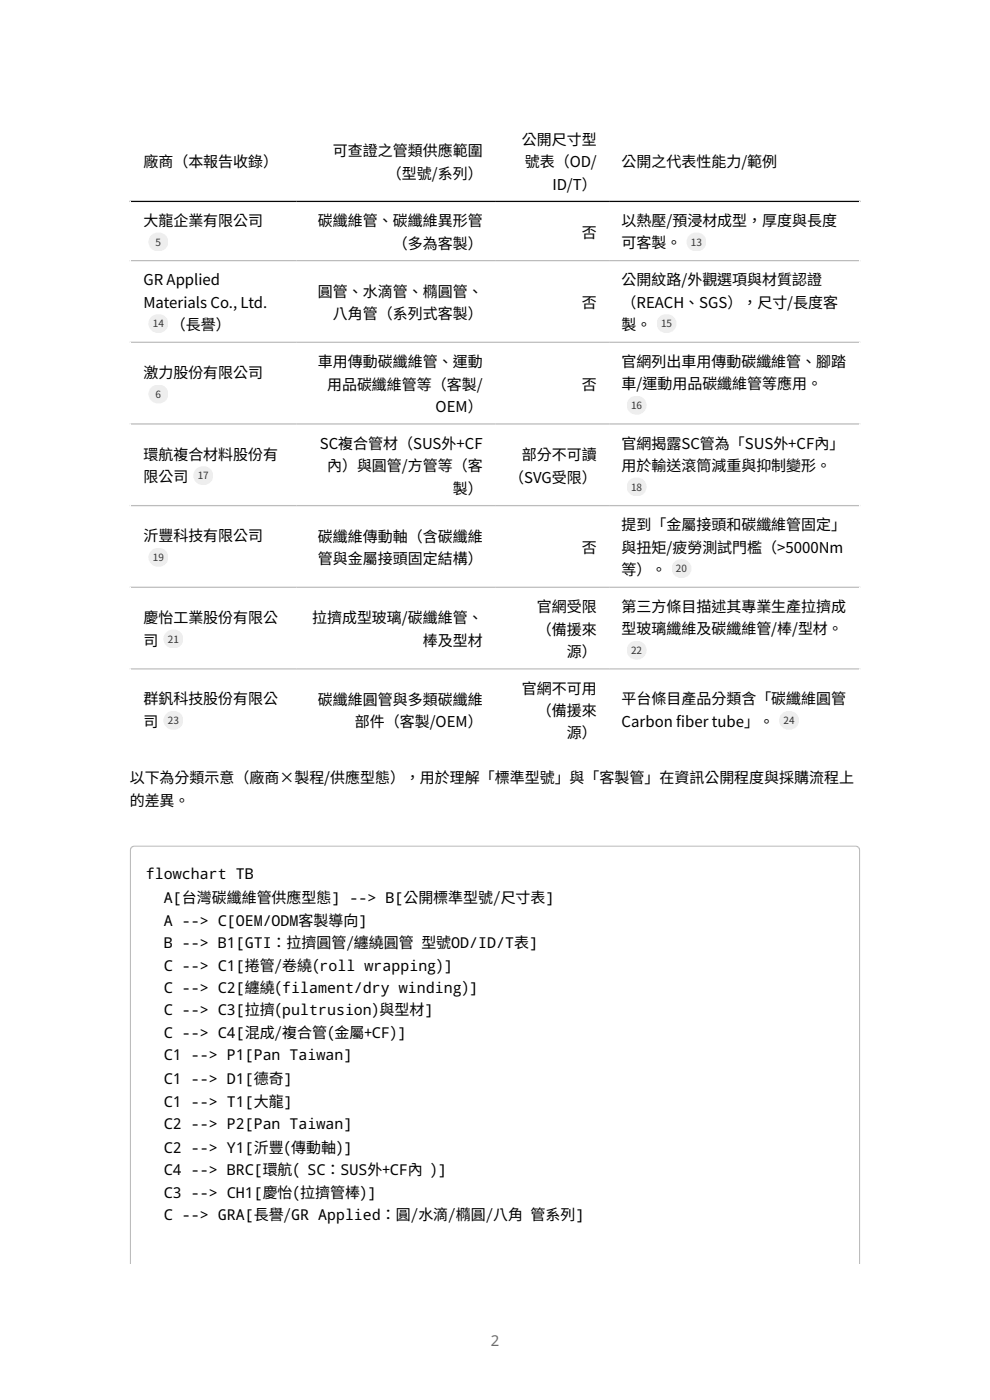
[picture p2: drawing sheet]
<svg xmlns="http://www.w3.org/2000/svg" width="210mm" height="297mm" viewBox="0 0 210 297" stroke-linecap="round" stroke-linejoin="round" font-family="sans-serif">
<defs><g id="words">
<g font-size="3.2">
<text x="30.4" y="35.5">廠商（本報告收錄）</text>
<text x="70.6" y="33.1">可查證之管類供應範圍</text>
<text x="110.7" y="30.8">公開尺寸型</text>
<text x="111.3" y="35.5">號表（OD/</text>
<text x="131.9" y="35.5">公開之代表性能力/範例</text>
<text x="82.1" y="37.9">（型號/系列）</text>
<text x="117.2" y="40.3">ID/T）</text>
<text x="30.4" y="48">大龍企業有限公司</text>
<text x="131.9" y="48">以熱壓/預浸材成型，厚度與長度</text>
<text x="67.5" y="48">碳纖維管、碳纖維異形管</text>
<text x="83.3" y="52.8">（多為客製）</text>
<text x="123.4" y="50.4">否</text>
<text x="131.9" y="52.7">可客製。</text>
<text x="30.4" y="60.5">GR Applied</text>
<text x="30.4" y="65.3">Materials Co., Ltd.</text>
<text x="67.5" y="63">圓管、水滴管、橢圓管、</text>
<text x="123.4" y="65.3">否</text>
<text x="131.9" y="60.5">公開紋路/外觀選項與材質認證</text>
<text x="131.9" y="65.3">（REACH、SGS），尺寸/長度客</text>
<text x="36.2" y="70">（長譽）</text>
<text x="70.6" y="67.7">八角管（系列式客製）</text>
<text x="131.9" y="70">製。</text>
<text x="67.5" y="77.9">車用傳動碳纖維管、運動</text>
<text x="131.9" y="77.8">官網列出車用傳動碳纖維管、腳踏</text>
<text x="30.4" y="80.2">激力股份有限公司</text>
<text x="69.4" y="82.7">用品碳纖維管等（客製/</text>
<text x="123.4" y="82.7">否</text>
<text x="131.9" y="82.6">車/運動用品碳纖維管等應用。</text>
<text x="92.4" y="87.4">OEM）</text>
<text x="67.8" y="95.2">SC複合管材（SUS外+CF</text>
<text x="131.9" y="95.2">官網揭露SC管為「SUS外+CF內」</text>
<text x="30.4" y="97.5">環航複合材料股份有</text>
<text x="69.4" y="100">內）與圓管/方管等（客</text>
<text x="110.7" y="97.6">部分不可讀</text>
<text x="131.9" y="99.9">用於輸送滾筒減重與抑制變形。</text>
<text x="30.4" y="102.3">限公司</text>
<text x="96" y="104.7">製）</text>
<text x="108" y="102.4">（SVG受限）</text>
<text x="131.9" y="112.5">提到「金屬接頭和碳纖維管固定」</text>
<text x="30.4" y="114.9">沂豐科技有限公司</text>
<text x="67.5" y="114.9">碳纖維傳動軸（含碳纖維</text>
<text x="67.5" y="119.7">管與金屬接頭固定結構）</text>
<text x="123.4" y="117.3">否</text>
<text x="131.9" y="117.2">與扭矩/疲勞測試門檻（&gt;5000Nm</text>
<text x="131.9" y="122">等）。</text>
<text x="113.9" y="129.9">官網受限</text>
<text x="131.9" y="129.8">第三方條目描述其專業生產拉擠成</text>
<text x="30.4" y="132.2">慶怡工業股份有限公</text>
<text x="30.4" y="136.9">司</text>
<text x="66.2" y="132.2">拉擠成型玻璃/碳纖維管、</text>
<text x="89.7" y="137">棒及型材</text>
<text x="113.9" y="134.6">（備援來</text>
<text x="131.9" y="134.6">型玻璃纖維及碳纖維管/棒/型材。</text>
<text x="120.2" y="139.4">源）</text>
<text x="30.4" y="149.4">群釩科技股份有限公</text>
<text x="67.5" y="149.5">碳纖維圓管與多類碳纖維</text>
<text x="110.7" y="147.1">官網不可用</text>
<text x="131.9" y="149.4">平台條目產品分類含「碳纖維圓管</text>
<text x="30.4" y="154.2">司</text>
<text x="75.3" y="154.3">部件（客製/OEM）</text>
<text x="113.9" y="151.9">（備援來</text>
<text x="131.9" y="154.2">Carbon f</text>
<text x="143.4" y="154.2">iber tube」。</text>
<text x="120.2" y="156.7">源）</text>
<text x="27.5" y="166.2">以下為分類示意（廠商×製程/供應型態），用於理解「標準型號」與「客製管」在資訊公開程度與採購流程上</text>
<text x="27.5" y="170.9">的差異。</text>
<text x="31" y="186.6">flowchart TB</text>
<text x="34.8" y="191.6">A[台灣碳纖維管供應型態] --&gt; B[公開標準型號/尺寸表]</text>
<text x="34.8" y="196.4">A --&gt; C[OEM/ODM客製導向]</text>
<text x="34.8" y="201.1">B --&gt; B1[GTI：拉擠圓管/纏繞圓管 型號OD/ID/T表]</text>
<text x="34.8" y="205.9">C --&gt; C1[捲管/卷繞(roll wrapping)]</text>
<text x="34.8" y="210.7">C --&gt; C2[纏繞(filament/dry winding)]</text>
<text x="34.8" y="215.4">C --&gt; C3[拉擠(pultrusion)與型材]</text>
<text x="34.8" y="220.2">C --&gt; C4[混成/複合管(金屬+CF)]</text>
<text x="34.8" y="225">C1 --&gt; P1[Pan Taiwan]</text>
<text x="34.8" y="230">C1 --&gt; D1[德奇]</text>
<text x="34.8" y="234.8">C1 --&gt; T1[大龍]</text>
<text x="34.8" y="239.5">C2 --&gt; P2[Pan Taiwan]</text>
<text x="34.8" y="244.6">C2 --&gt; Y1[沂豐(傳動軸)]</text>
<text x="34.8" y="249.4">C4 --&gt; BRC[環航( SC：SUS外+CF內 )]</text>
<text x="34.8" y="254.1">C3 --&gt; CH1[慶怡(拉擠管棒)]</text>
<text x="34.8" y="258.9">C --&gt; GRA[長譽/GR Applied：圓/水滴/橢圓/八角 管系列]</text>
</g>
<text font-size="3.2" fill="#6e6e6e" x="104.1" y="285.5">2</text>
<g font-size="2.1" fill="#333">
<text x="33" y="52.1">5</text>
<text x="146.6" y="52.1">13</text>
<text x="32.4" y="69.4">14</text>
<text x="140.2" y="69.4">15</text>
<text x="33" y="84.4">6</text>
<text x="133.9" y="86.8">16</text>
<text x="42" y="101.7">17</text>
<text x="133.9" y="104.1">18</text>
<text x="32.4" y="119">19</text>
<text x="143.4" y="121.4">20</text>
<text x="35.6" y="136.3">21</text>
<text x="133.9" y="138.7">22</text>
<text x="35.6" y="153.6">23</text>
<text x="166.2" y="153.6">24</text>
</g>
</g></defs>
<path d="M27.5 25.5h155M27.6 25.4v133.8M182.4 25.4v133.8M27.5 159.1h155" fill="none" stroke="#fff" stroke-width=".26"/>
<path d="M27.5 42.7h155" fill="none" stroke="#000" stroke-width=".26"/>
<path d="M27.5 55.3h155M27.5 72.6h155M27.5 89.9h155M27.5 107.3h155M27.5 124.6h155M27.5 141.9h155" fill="none" stroke="#bbb" stroke-width=".26"/>
<g fill="#bbb">
<path d="M28 179.8l.6-.2v88.6h-.8v-87.8zM27.7 179.8l.5-.4 .4-.1v88.9h-1.1v-87.8z" fill-rule="evenodd"/>
<path d="M181.4 179.6a.8 .8 0 0 1 .8 .8v87.8h-.8zM181.4 179.3a1.06 1.06 0 0 1 1.1 1.1v87.8h-1.1z" fill-rule="evenodd"/>
<path d="M28 179.8l.6-.2h152.8a.8 .8 0 0 1 .8 .9h-154.4zM27.7 179.8l.9-.5h152.8a1.06 1.06 0 0 1 1.1 1.2h-155z" fill-rule="evenodd"/>
</g>
<g fill="#ededed">
<path d="M31.5 49.3h4.2v4h-4.2z"/>
<path d="M145.6 49.3h4.3v4h-4.3z"/>
<path d="M31.5 66.7h4.2v3.9h-4.2z"/>
<path d="M139.3 66.7h4.2v3.9h-4.2z"/>
<path d="M31.5 81.6h4.2v4h-4.2z"/>
<path d="M132.9 84h4.3v4h-4.3z"/>
<path d="M41 98.9h4.2v4h-4.2z"/>
<path d="M132.9 101.3h4.3v4h-4.3z"/>
<path d="M31.5 116.2h4.2v4h-4.2z"/>
<path d="M142.4 118.6h4.3v4h-4.3z"/>
<path d="M34.7 133.6h4.2v3.9h-4.2z"/>
<path d="M132.9 136h4.3v3.9h-4.3z"/>
<path d="M34.7 150.8h4.2v4h-4.2z"/>
<path d="M165.3 150.8h4.2v4h-4.2z"/>
</g>
<use href="#words"/>
</svg>
